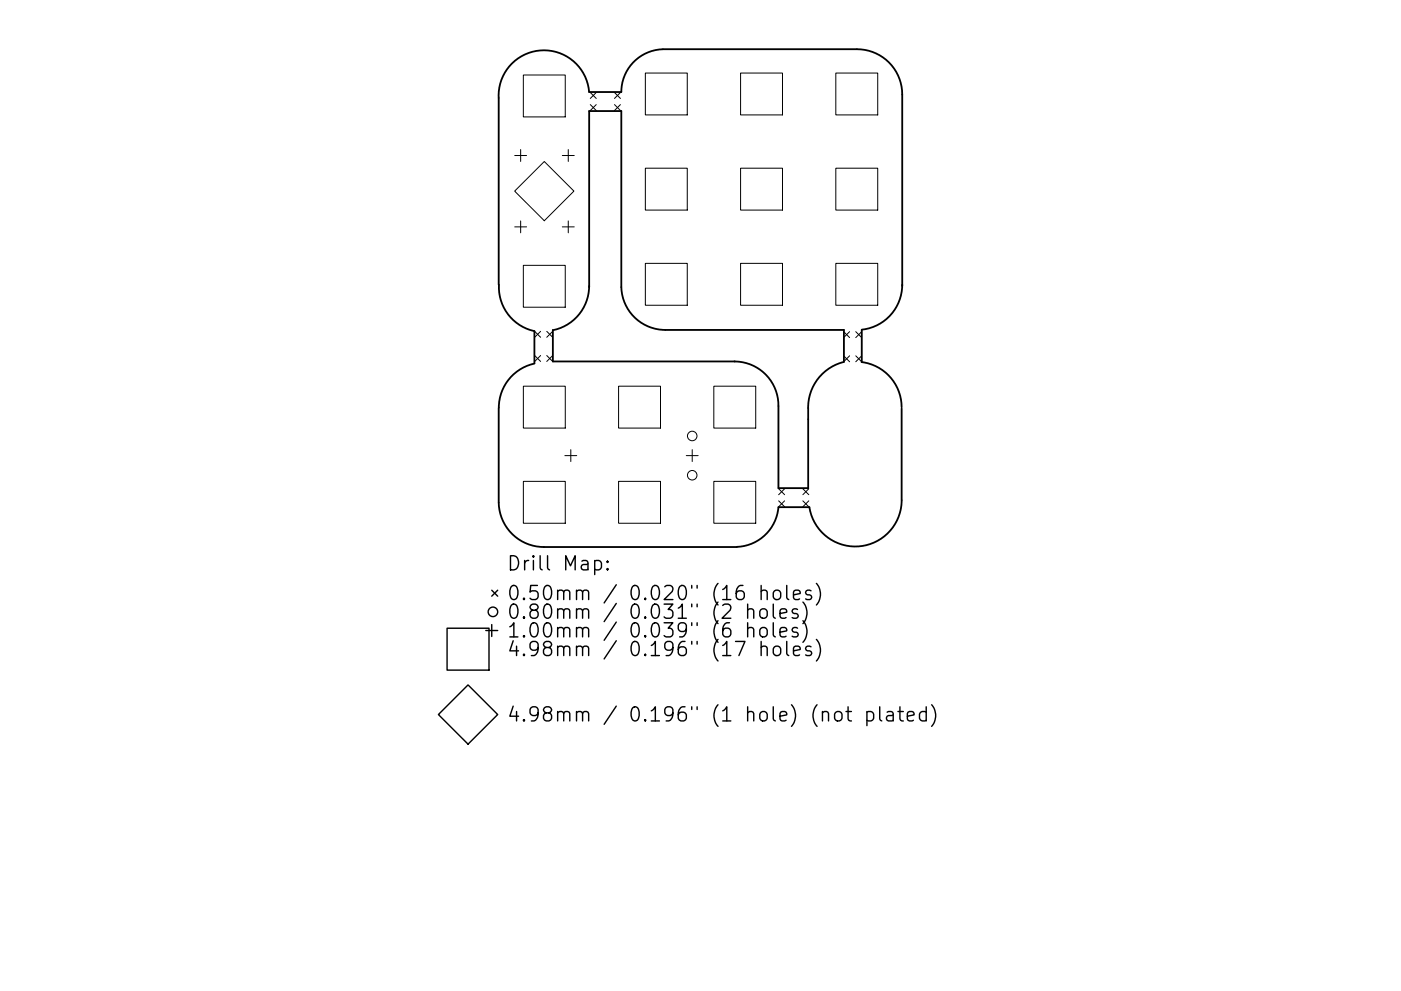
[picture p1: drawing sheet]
<svg xmlns="http://www.w3.org/2000/svg" width="297mm" height="210mm" viewBox="0 0 297 210" stroke-linecap="round" stroke-linejoin="round" font-family="sans-serif">
<defs><g id="words">
<g font-size="4.2">
<text x="107.5" y="121.1">Drill Map:</text>
<text x="107.5" y="127.4">0.50mm / 0.020&quot; (16 holes)</text>
<text x="107.5" y="131.3">0.80mm / 0.031&quot; (2 holes)</text>
<text x="107.5" y="135.3">1.00mm / 0.039&quot; (6 holes)</text>
<text x="107.5" y="139.2">4.98mm / 0.196&quot; (17 holes)</text>
<text x="107.5" y="153.1">4.98mm / 0.196&quot; (1 hole) (not plated)</text>
</g>
</g></defs>
<g fill="none" stroke="#000" stroke-width=".38">
<path d="M105.7 60.4v-39.6a9.6 9.6 0 0 1 9-10.1 9.6 9.6 0 0 1 10.2 8.8h6.8a9.1 9.1 0 0 1 8.9-9.1h41.1a9.6 9.6 0 0 1 9.6 9.6v40.7M105.8 60.4a9.6 9.6 0 0 0 7.5 9.9v6.8M113.3 77.1a9.6 9.6 0 0 0-7.5 9.4M117.2 70v6.7h38.6M124.9 60.7a9.6 9.6 0 0 1-7.7 9.4M124.9 60.9v-37.3h6.8v37.3a9.3 9.3 0 0 0 9.4 9.1h37.8v6.8M155.7 76.7a9.3 9.3 0 0 1 9.3 9.5v17.4h6.4v-16.9M178.9 76.8a10 10 0 0 0-7.6 9.8M182.7 76.8a9.7 9.7 0 0 1 8.5 9.6M182.7 70v6.8M191.3 60.4a9.6 9.6 0 0 1-8.6 9.5M105.7 86.5v20.1a9.6 9.6 0 0 0 9.6 9.5h40.9"/>
<path d="M191.2 86.7v19.4a9.8 9.8 0 0 1-9.1 9.8 9.8 9.8 0 0 1-10.5-8.3h-6.6a9.2 9.2 0 0 1-8.8 8.4"/>
</g>
<g fill="none" stroke="#000" stroke-width=".21">
<path d="M111 15.9h8.8v8.9h-8.8zM125.2 19.6l1.2 1.3M126.4 19.6l-1.2 1.3M130.3 19.6l1.2 1.3M131.5 19.6l-1.2 1.3M136.8 15.5h8.9v8.9h-8.9zM157 15.5h8.9v8.9h-8.9zM177.2 15.5h8.9v8.9h-8.9zM109.1 33h2.6M110.4 31.7v2.6M115.4 34.3l6.3 6.2-6.3 6.3-6.3-6.3zM119.2 33h2.5"/>
<path d="M120.5 31.7v2.6M125.2 22.2l1.2 1.3M126.4 22.2l-1.2 1.3M130.3 22.2l1.2 1.3M131.5 22.2l-1.2 1.3M136.8 35.7h8.9v8.9h-8.9zM157 35.7h8.9v8.9h-8.9zM177.2 35.7h8.9v8.9h-8.9zM109.1 48.1h2.6M110.4 46.9v2.5M111 56.3h8.8v8.9h-8.8zM119.2 48.1h2.5"/>
<path d="M120.5 46.9v2.5M136.8 55.9h8.9v8.9h-8.9zM157 55.9h8.9v8.9h-8.9zM177.2 55.9h8.9v8.9h-8.9zM113.4 70.3l1.2 1.3M113.4 75.4l1.2 1.3M114.6 70.3l-1.2 1.3M114.6 75.4l-1.2 1.3M115.9 70.3l1.3 1.3M115.9 75.4l1.3 1.3M117.2 70.3l-1.3 1.3M117.2 75.4l-1.3 1.3"/>
<path d="M178.9 70.4l1.2 1.2M178.9 75.5l1.2 1.3M180.1 70.4l-1.2 1.2M180.1 75.5l-1.2 1.3M181.4 70.4l1.3 1.2M181.4 75.5l1.3 1.3M182.7 70.4l-1.3 1.2M182.7 75.5l-1.3 1.3M111 81.9h8.8v8.9h-8.8zM119.8 96.7h2.5M121 95.4v2.5M131.2 81.9h8.8v8.9h-8.8z"/>
<path d="M145.5 96.7h2.5M146.8 95.4v2.5M151.3 81.9h8.9v8.9h-8.9zM111 102.1h8.8v8.9h-8.8zM131.2 102.1h8.8v8.9h-8.8zM151.3 102.1h8.9v8.9h-8.9zM165.1 103.7l1.3 1.3M165.1 106.3l1.3 1.2M166.4 103.7l-1.3 1.3M166.4 106.3l-1.3 1.2M170.2 103.7l1.3 1.3M170.2 106.3l1.3 1.2"/>
<path d="M171.5 103.7l-1.3 1.3M171.5 106.3l-1.3 1.2"/>
<circle cx="146.8" cy="92.5" r="1.01"/>
<circle cx="146.8" cy="100.8" r="1.01"/>
</g>
<g fill="none" stroke="#000" stroke-width=".3">
<path d="M126.1 119.1l.8-.2 .6 .6v.8l-.3 .5-.3 .1-.8-.1M128.8 119.1l.1 .1-.1 .1-.1-.1 .1-.1v.2M94.8 133.3h8.9v8.9h-8.9zM103 133.8h2.5M104.3 125.2l1.2 1.3M104.3 132.5v2.5M105.5 125.2l-1.2 1.3M128.8 120.6l.1 .2-.1 .1-.1-.1 .1-.2v.3M158.5 129.5a.74 .74 0 0 1 1.3 .1v1.6M158.5 133.4a.74 .74 0 0 1 1.3 .2v1.5M158.5 128.2v3M158.5 132.1v3"/>
<path d="M161.2 129.5a.81 .81 0 0 1 .8-.3 .81 .81 0 0 1 .7 .5v.9a.81 .81 0 0 1-.8 .6 .81 .81 0 0 1-.8-.6v-.9zM161.2 133.4a.81 .81 0 0 1 .8-.3 .81 .81 0 0 1 .7 .6v.9a.81 .81 0 0 1-.8 .6 .81 .81 0 0 1-.8-.6v-.9zM161.4 125.5a.74 .74 0 0 1 1.3 .1v1.6M161.4 137.4a.74 .74 0 0 1 1.3 .1v1.6M161.4 124.2v3M161.4 136.1v3M163.9 128.2v2.5l.5 .5M163.9 132.1v2.6l.5 .4M164.1 125.5a.81 .81 0 0 1 .8-.3 .81 .81 0 0 1 .6 .6v.8a.81 .81 0 0 1-.8 .6 .81 .81 0 0 1-.8-.6v-.8zM164.2 137.2a.81 .81 0 0 1 1.3 .5v.8a.81 .81 0 0 1-.8 .6 .81 .81 0 0 1-.8-.6v-.8zM165.4 130.2l1.4-.3-.1-.6-.9-.1-.4 .4v1.1l.1 .3 .3 .2 .9-.2M165.4 134.1l1.4-.3-.1-.5-.9-.2-.4 .5v1.1l.1 .3 .3 .1 .9-.1"/>
<path d="M166.8 124.2v2.6l.4 .4M166.8 136.1v2.6l.4 .4M168.2 126.2l1.5-.3-.2-.5-.8-.2-.5 .4v1.2l.2 .3 .3 .1 .8-.1M168.2 138.1l1.5-.3-.2-.6-.8-.1-.5 .4v1.2l.2 .2 .3 .2 .8-.2M169.1 129.3l-.7-.1-.5 .4 .2 .4 1 .3 .1 .3-.1 .4-.3 .2-.9-.2M169.1 133.3l-.7-.2-.5 .5 .2 .4 1 .3 .1 .3-.1 .4-.3 .1-.9-.1M170.2 127.7a3.4 3.4 0 0 1 0 4.6M170.2 131.7a3.4 3.4 0 0 1 0 4.6M171.9 125.4l-.7-.2-.4 .4 .1 .5 1 .3 .2 .2-.2 .5-.2 .1-.9-.1M171.9 137.2l-.7-.1-.4 .4 .1 .4 1 .3 .2 .3-.2 .4-.2 .2-.9-.2M173.1 123.8a3.4 3.4 0 0 1 0 4.6M173.1 135.7a3.4 3.4 0 0 1 0 4.5"/>
<path d="M99.2 145.3l6.3 6.3-6.3 6.3-6.2-6.3zM177.2 151.1a.81 .81 0 0 1 1.3 .4v.9a.81 .81 0 0 1-.8 .6 .81 .81 0 0 1-.8-.6v-.9zM179.4 151h1.1M179.8 150v2.5l.1 .3 .6 .2M183.8 151.1l.9-.1 .5 .5v.9l-.3 .4-.2 .2-.9-.2M183.8 151v3M186.5 150v2.5l.4 .5M188.1 151.1l.3-.1 .8 .1 .2 .3v1.6M189.4 151.7l-1 .1a.59 .59 0 0 0-.5 .6 .59 .59 0 0 0 .5 .6l1-.2M190.4 151h1.1M190.8 150v2.5l.1 .3 .6 .2M192.4 152l1.4-.3-.1-.6-.9-.1-.4 .4v1.1l.1 .3 .3 .2 .9-.2"/>
<path d="M196.4 151.1l-.9-.1-.6 .5v.9l.3 .4 .3 .2 .9-.2M196.4 150v3M197.5 149.5a3.4 3.4 0 0 1 0 4.6"/>
<circle cx="104.5" cy="129.8" r="1.01"/>
</g>
<use href="#words"/>
</svg>
